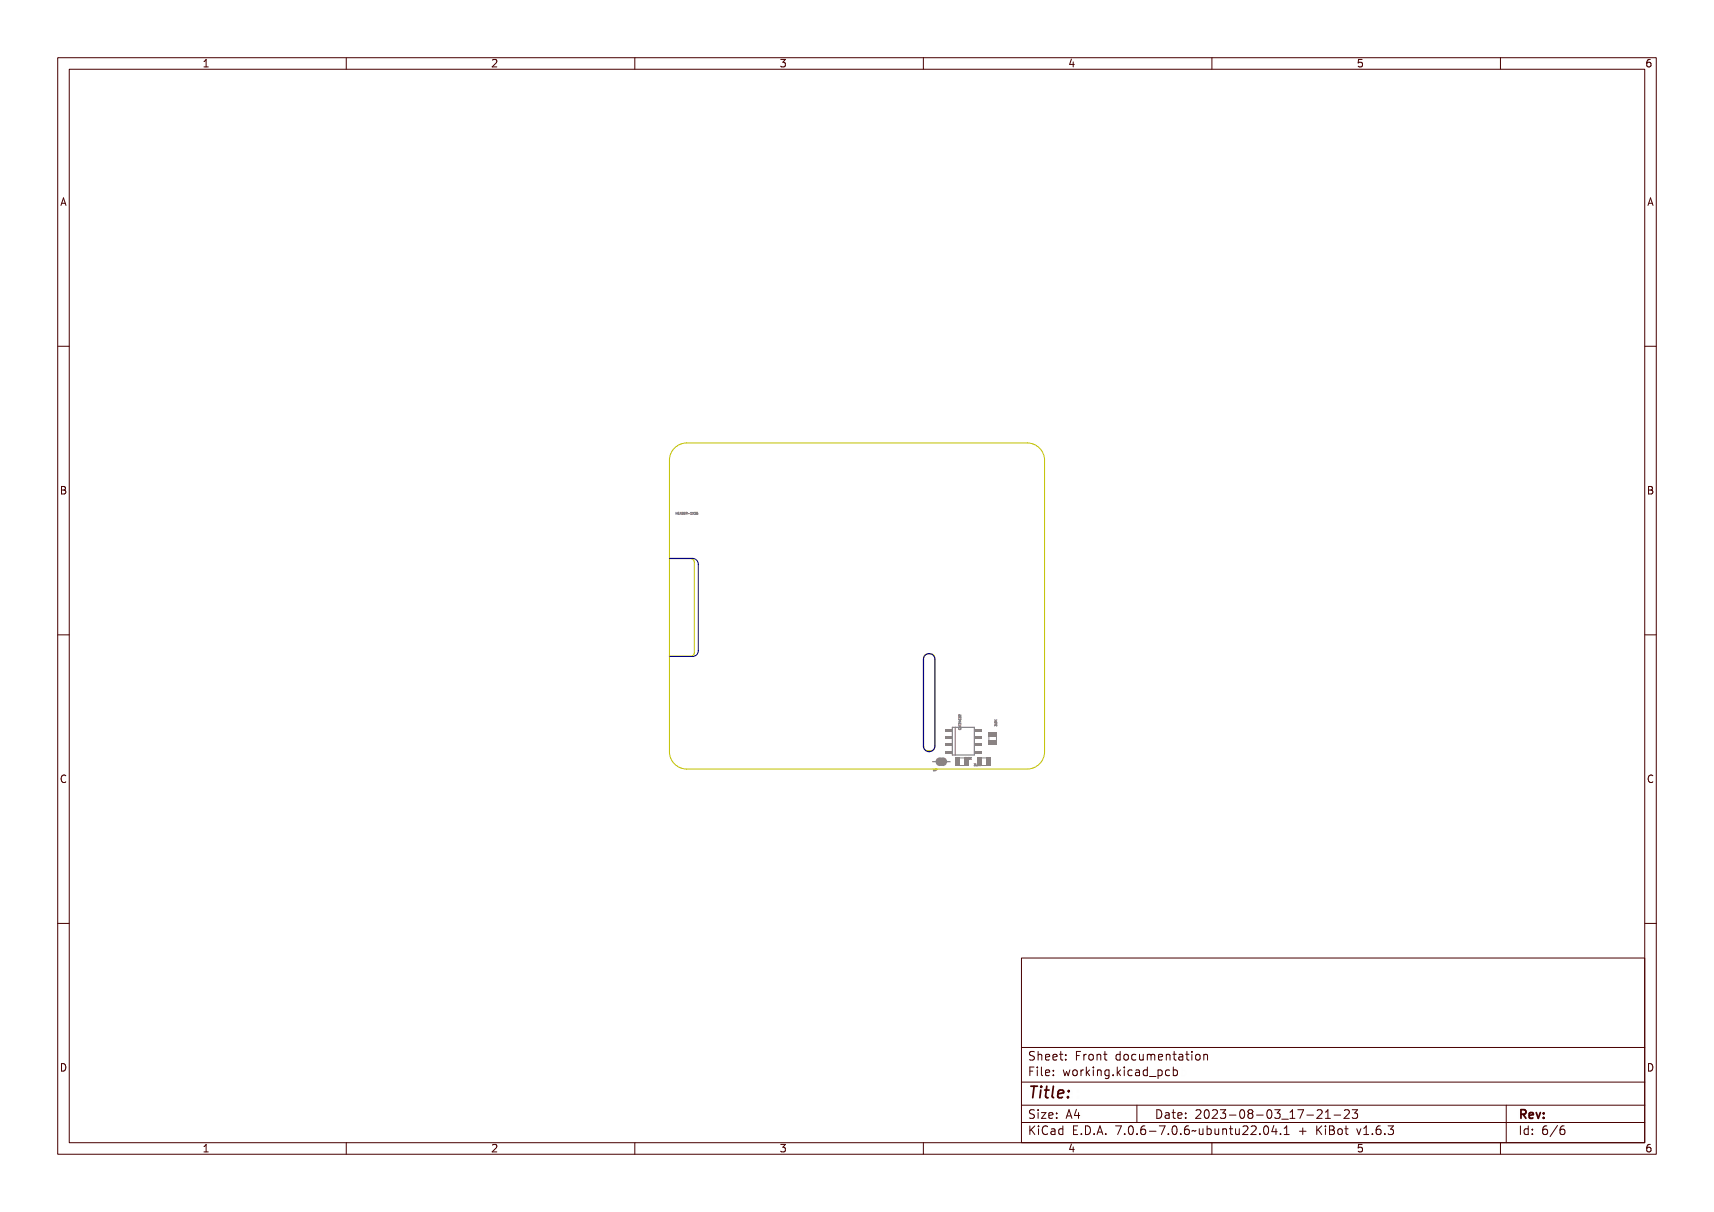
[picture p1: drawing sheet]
<svg xmlns="http://www.w3.org/2000/svg" width="297mm" height="210mm" viewBox="0 0 297 210" stroke-linecap="round" stroke-linejoin="round" font-family="sans-serif">
<defs><g id="words">
<text font-size="2.7" fill="#480000" x="178" y="190.3">Title:</text>
<g font-size="2" fill="#480000">
<text x="178" y="183.7">Sheet: Front documentation</text>
<text x="178" y="186.5">File: working.kicad_pcb</text>
<text x="178" y="193.9">Size: A4</text>
<text x="178" y="196.6">KiCad E.D.A. 7.0.6-7.0.6~ubuntu22.04.1 + KiBot v1.6.3</text>
<text x="200" y="193.9">Date: 2023-08-03_17-21-23</text>
<text x="263" y="196.6">Id: 6/6</text>
<text x="263" y="193.9">Rev:</text>
</g>
<g font-size="1.7" fill="#480000">
<text x="35" y="11.7">1</text>
<text x="85" y="11.7">2</text>
<text x="135" y="11.7">3</text>
<text x="185" y="11.7">4</text>
<text x="235" y="11.7">5</text>
<text x="285" y="11.7">6</text>
<text x="10.5" y="35.7">A</text>
<text x="285.5" y="35.7">A</text>
<text x="10.5" y="85.6">B</text>
<text x="285.5" y="85.6">B</text>
<text x="10.5" y="135.7">C</text>
<text x="285.5" y="135.7">C</text>
<text x="10.5" y="185.6">D</text>
<text x="285.5" y="185.6">D</text>
<text x="35" y="199.7">1</text>
<text x="85" y="199.7">2</text>
<text x="135" y="199.7">3</text>
<text x="185" y="199.7">4</text>
<text x="235" y="199.7">5</text>
<text x="285" y="199.7">6</text>
</g>
<g font-size=".5" fill="#848484">
<text x="117" y="89.2">HEADER-1X25</text>
<text x="172.8" y="125.9" transform="rotate(-90 172.8 125.9)">3.9K</text>
<text x="166.5" y="126.5" transform="rotate(-90 166.5 126.5)">CAT24C32</text>
<text x="167.3" y="131.6">3.9K</text>
<text x="161.6" y="133.6">WP</text>
<text x="168.7" y="132.7">3.9K</text>
</g>
</g></defs>
<g fill="none" stroke="#848484" stroke-width=".17">
<path d="M117.1 88.8v.2l.2-.2v.4l-.1-.2h-.1v.2zM117.4 88.8h.2l-.2 .1v.1h.2h-.2v.1l.2 .1h-.2zM117.7 88.8l.2 .4-.1-.1-.2 .1zM117.7 88.9l.1 .2h-.1zM117.9 88.8a.18 .18 0 0 1 .3 .2 .18 .18 0 0 1-.3 .2zM118 88.9h.1l-.1 .2zM118.2 88.8h.2l-.1 .1v.1h.1h-.1v.1l.1 .1h-.2zM118.5 88.8l.2 .1 .1 .3-.2-.2-.1 .2zM118.6 88.9l.1 .1h-.1zM118.9 89l.1 .1zM119.1 88.8h.1l.1 .4h-.2zM119.4 88.8l.1 .2 .1-.2-.1 .2 .1 .2-.1-.2-.1 .2 .1-.2z"/>
<path d="M119.7 88.8a.16 .16 0 0 1 .2 .2 .16 .16 0 0 1-.2 .1l.2 .1h-.2l.1-.3zM120 88.8h.2l-.2 .1 .2 .1-.1 .2h-.1l.1-.1-.1-.1zM120.4 88.8l.2 .1-.3 .2h.3M120.9 88.8h-.2v.1h.2v.2h-.2M162.3 133.3v.1M166.1 124h.1M166.2 124v.1M166.2 126.1l.3-.2v.1v.2zM166.2 125.7l.3 .1h-.3v.1zM166.2 125.1l.3 .1-.1 .1zM166.2 123.8l-.1 .2M166.2 123.8h.1"/>
<path d="M166.2 126.3l.2 .1 .1-.1a.16 .16 0 0 1-.2 .2 .16 .16 0 0 1-.1-.2zM166.2 124.8l.2 .2 .1-.2a.18 .18 0 0 1-.2 .3 .16 .16 0 0 1-.1-.3zM166.2 125.4l.3 .2v-.2v.2l-.2-.2-.1 .2zM166.2 124.6l.3-.1v.2l-.1-.1v.1l-.1-.1-.1 .1zM166.2 124.3l.3 .1v-.2v.2l-.2-.1-.1 .1zM166.2 126.1l.2-.1v.1zM166.2 125.2h.2v.1zM166.2 123.8l.3 .3v-.3M166.3 131.3h.8M166.3 132.6h.8M167.3 131.2l.2 .1v.3h-.2l.2-.1-.1-.1 .1-.1zM167.7 131.5l.1 .1z"/>
<path d="M167.9 131.3l.1-.1a.17 .17 0 0 1 .1 .2 .17 .17 0 0 1-.2 .2l.2-.2h-.2zM168.2 131.2v.2l.2-.2-.1 .2 .2 .2-.2-.2-.1 .2zM168.8 132.4h.1v.3h-.2l.2-.1h-.1l.1-.1zM169.1 132.7h.1zM169.3 132.4h.1a.17 .17 0 0 1 .2 .2 .17 .17 0 0 1-.3 .1l.2-.1h-.2zM169.6 132.4l.1 .1 .2-.1-.2 .1 .2 .2-.2-.1-.1 .1zM172.4 124.7l.2 .2 .2-.2-.2 .2 .2 .1h-.4l.2-.1zM172.4 125.7l.3-.1 .1 .3-.1-.2-.1 .1-.1-.1-.1 .1zM172.5 125.1h.2l.1 .1-.2-.1v.1l-.1 .1zM172.7 125.4l.1 .1z"/>
<circle cx="168" cy="131.4" r=".08"/>
<circle cx="169.4" cy="132.5" r=".08"/>
<circle cx="172.5" cy="125.2" r=".08"/>
</g>
<g fill="#848484">
<path d="M165.6 131.3h.7v1.4h-.7z" fill-rule="evenodd"/>
<path d="M167 131.3h.8v1.4h-.8z" fill-rule="evenodd"/>
</g>
<path d="M171.3 127.5v.8M172.7 127.5v.8" fill="none" stroke="#848484" stroke-width=".17"/>
<g fill="#848484">
<path d="M171.3 128.3h1.4v.7h-1.4z" fill-rule="evenodd"/>
<path d="M171.3 126.8h1.4v.8h-1.4z" fill-rule="evenodd"/>
</g>
<path d="M161.6 132h.5M164.1 132h.5M165 126h3.8v4.8h-3.8zM165.5 126v4.8" fill="none" stroke="#848484" stroke-width=".2"/>
<path d="M162.9 131.9l-.2 .1 .2 .1M163.4 131.9l.1 .1-.1 .1" fill="none" stroke="#848484" stroke-width="1.3"/>
<g fill="#848484">
<path d="M168.9 126.3h1.1v.5h-1.1z" fill-rule="evenodd"/>
<path d="M163.8 126.3h1.1v.5h-1.1z" fill-rule="evenodd"/>
<path d="M168.9 127.5h1.1v.5h-1.1z" fill-rule="evenodd"/>
<path d="M163.8 127.5h1.1v.5h-1.1z" fill-rule="evenodd"/>
<path d="M168.9 128.8h1.1v.5h-1.1z" fill-rule="evenodd"/>
<path d="M163.8 128.8h1.1v.5h-1.1z" fill-rule="evenodd"/>
<path d="M168.9 130.1h1.1v.5h-1.1z" fill-rule="evenodd"/>
<path d="M163.8 130.1h1.1v.5h-1.1z" fill-rule="evenodd"/>
</g>
<path d="M170.1 132.6h.8M170.1 131.3h.7" fill="none" stroke="#848484" stroke-width=".17"/>
<g fill="#848484">
<path d="M170.8 131.3h.8v1.4h-.8z" fill-rule="evenodd"/>
<path d="M169.4 131.3h.7v1.4h-.7z" fill-rule="evenodd"/>
</g>
<path d="M116.7 77.9a2.99 2.99 0 0 1 2.3-1.1h59a3 3 0 0 1 3 3v50.5a3 3 0 0 1-3 3h-59a3 3 0 0 1-3-3v-50.5l.1-.7zM116 96.8h3.7a.63 .63 0 0 1 .6 .6v15.7a.63 .63 0 0 1-.6 .6h-3.7M160.3 113.5a1.23 1.23 0 0 1 1.6 .2l.1 15.7a.63 .63 0 0 1-.7 .7h-.6a.63 .63 0 0 1-.6-.7v-15.4z" fill="none" stroke="#c2c200" stroke-width=".17"/>
<path d="M116 96.8h4a1 1 0 0 1 1 1v15a1 1 0 0 1-1 1h-3.9M160.3 113.5a1 1 0 0 1 1.1-.2 1 1 0 0 1 .6 1v15a1 1 0 0 1-1 1 1 1 0 0 1-1-1v-15z" fill="none" stroke="#000084" stroke-width=".17"/>
<g fill="none" stroke="#480000" stroke-width=".17">
<path d="M10 10h277v190h-277zM12 12h273v186h-273zM60 10v2M110 10v2M160 10v2M210 10v2M260 10v2M10 60h2M285 60h2M10 110h2M285 110h2M10 160h2"/>
<path d="M285 160h2M177 166h108v32h-108zM60 198v2M110 198v2M160 198v2M177 181.5h108M177 187.5h108M177 191.5h108M177 194.5h108M178.1 195.2h.2v.6l.6-.6h.3l-.6 .6 .6 .8h-.2l-.5-.7-.2 .2v.5h-.2zM178.2 185h.9v.2h-.7v.4h.6v.2h-.6v.7h-.2zM178.3 182.4l.5-.1h.2v.2a.31 .31 0 0 0-.5-.1 .31 .31 0 0 0 0 .5 .5 .5 0 0 1 .6 .6 .5 .5 0 0 1-.8 .2l-.1-.2a.34 .34 0 0 0 .4 .1 .34 .34 0 0 0 .1-.5 .47 .47 0 0 1-.5-.2 .47 .47 0 0 1 .1-.5z"/>
<path d="M178.3 192.5l.5-.1h.2v.2a.31 .31 0 0 0-.5-.1 .31 .31 0 0 0 0 .5 .5 .5 0 0 1 .6 .6 .5 .5 0 0 1-.8 .2l-.1-.2a.34 .34 0 0 0 .4 .1 .34 .34 0 0 0 .1-.5 .47 .47 0 0 1-.5-.2 .47 .47 0 0 1 .1-.5zM179.4 182.2h.2v.6a.35 .35 0 0 1 .4-.1 .35 .35 0 0 1 .2 .4v.6h-.2v-.8h-.4v.8h-.2zM179.5 185.4h.4v.9h.4v.2h-.9v-.2h.3v-.8h-.2zM179.5 192.8h.4v.9h.4v.1h-.9v-.1h.3v-.8h-.2zM179.5 195.6h.4v.9h.4v.1h-.9v-.1h.3v-.8h-.2zM179.7 184.9h.2v.3h-.2zM179.7 192.3h.2v.3h-.2zM179.7 195.1h.2v.3h-.2zM180.6 184.9h.4v1.3l.4 .1v.2l-.5-.2v-1.2h-.3zM180.6 192.8h.8v.1l-.6 .8h.6v.1h-.8v-.1l.6-.8h-.6zM180.7 182.8a.49 .49 0 0 1 .6-.1 .49 .49 0 0 1 .2 .5h-.8a.42 .42 0 0 0 .3 .4 .42 .42 0 0 0 .4-.1v.2a.6 .6 0 0 1-.8-.1 .6 .6 0 0 1 .1-.8zM180.7 195.4l.5-.2h.3v.2a.43 .43 0 0 0-.6 0 .43 .43 0 0 0-.2 .5 .43 .43 0 0 0 .2 .5 .43 .43 0 0 0 .6 0v.2a.66 .66 0 0 1-.8-.1 .66 .66 0 0 1-.1-.8z"/>
<path d="M180.8 182.9l.4-.1 .1 .3h-.6zM181.8 195.6h.2a.45 .45 0 0 1 .5 0 .45 .45 0 0 1 .1 .4v.6h-.1v-.1a.38 .38 0 0 1-.5 .2 .38 .38 0 0 1-.2-.5 .38 .38 0 0 1 .4-.2h.3a.35 .35 0 0 0-.3-.4 .35 .35 0 0 0-.4 .2zM181.9 182.8a.49 .49 0 0 1 .6-.1 .49 .49 0 0 1 .2 .5h-.8a.42 .42 0 0 0 .3 .4 .42 .42 0 0 0 .5-.1v.2a.6 .6 0 0 1-.9-.1 .6 .6 0 0 1 .1-.8zM181.9 185.5a.49 .49 0 0 1 .6-.1 .49 .49 0 0 1 .2 .5h-.8a.42 .42 0 0 0 .3 .4 .42 .42 0 0 0 .5-.1v.2a.6 .6 0 0 1-.9-.1 .6 .6 0 0 1 .1-.8zM181.9 192.9a.49 .49 0 0 1 .6-.1 .49 .49 0 0 1 .2 .5h-.8a.42 .42 0 0 0 .3 .4 .42 .42 0 0 0 .5-.1v.2a.6 .6 0 0 1-.9-.1 .6 .6 0 0 1 .1-.8zM182 196.2l.5-.1a.31 .31 0 0 1-.2 .4 .31 .31 0 0 1-.4-.1zM182 182.9l.4-.1 .1 .3h-.6zM182 185.6l.4-.1 .1 .3h-.6zM182 193l.4-.1 .1 .3h-.6zM183 195.7l.4-.2 .2 .2v-.6h.2v1.5h-.2v-.1a.42 .42 0 0 1-.5 .1 .42 .42 0 0 1-.2-.5zM183.2 195.8l.1-.1a.4 .4 0 0 1 .3 .4 .4 .4 0 0 1-.3 .4l-.2-.2zM183.2 182.3h.2v.4h.4v.1h-.4l.1 .8h.3v.1h-.2a.3 .3 0 0 1-.4-.3v-.6h-.3v-.1h.3z"/>
<path d="M183.3 185.4h.2v.3h-.2zM183.3 186.2h.2v.3h-.2zM183.3 192.8h.2v.3h-.2zM183.3 193.6h.2v.2h-.2zM184.5 182.7h.2v.3h-.2zM184.5 183.5h.2v.2h-.2zM185.2 185.4h.2l.2 .8 .1-.5h.2l.2 .5 .1-.8h.2l-.2 1.1h-.2l-.2-.7-.2 .7h-.1zM185.4 195.2h.9v.2h-.7v.4h.6v.2h-.6v.5h.7v.1h-.9zM185.7 192.4h.2l.5 1.4h-.2l-.1-.3h-.5l-.1 .3h-.2zM185.8 192.6l.2 .7h-.4zM186.6 182.3h.9v.2h-.7v.4h.6v.2h-.6v.6h-.2zM186.7 185.5a.52 .52 0 0 1 .8 .4 .52 .52 0 0 1-.8 .4l-.1-.4z"/>
<path d="M186.8 185.6l.1-.1a.39 .39 0 0 1 .4 .4 .39 .39 0 0 1-.4 .4l-.1-.2zM186.9 196.4h.2v.2h-.2zM187.1 192.4h.2v.9h.2v.2h-.2v.3h-.2v-.3h-.6v-.2zM187.1 192.6v.7h-.4zM187.8 195.2a.76 .76 0 0 1 .9 .7 .76 .76 0 0 1-.9 .7zM188 195.4a.57 .57 0 0 1 .5 .5 .57 .57 0 0 1-.5 .6zM188 182.7h.2v.2a.3 .3 0 0 1 .3-.3 .3 .3 0 0 1 .3 .3 .37 .37 0 0 0-.5-.1 .37 .37 0 0 0-.1 .4v.5h-.2zM188 185.4h.2v.2a.3 .3 0 0 1 .3-.3 .3 .3 0 0 1 .3 .3 .37 .37 0 0 0-.5-.1 .37 .37 0 0 0-.1 .4v.6h-.2zM189.1 184.9h.1v.9l.5-.4h.2l-.4 .4 .5 .7h-.2l-.4-.6-.2 .1v.5h-.1zM189.1 182.8a.52 .52 0 0 1 .8 .4 .52 .52 0 0 1-.8 .4l-.1-.4zM189.2 182.9l.1-.1a.39 .39 0 0 1 .4 .4 .39 .39 0 0 1-.4 .4l-.1-.2zM189.3 196.4h.3v.2h-.3z"/>
<path d="M190.2 182.7h.2v.1a.35 .35 0 0 1 .4-.1 .35 .35 0 0 1 .3 .4v.6h-.2l-.1-.8h-.3l-.1 .8h-.2zM190.3 185.4h.4v.9h.4v.2h-.9v-.2h.4v-.8h-.3zM190.5 195.2h.3l.4 1.4h-.2l-.1-.3h-.5l-.1 .3h-.2zM190.6 184.9h.1v.3h-.1zM190.6 195.4l.2 .7h-.4zM191.4 185.4h.2v.1a.35 .35 0 0 1 .4-.1 .35 .35 0 0 1 .3 .4v.7h-.2l-.1-.9h-.3l-.1 .9h-.2zM191.7 182.3h.1v.4h.4v.1h-.4l.1 .8h.3v.1h-.2a.3 .3 0 0 1-.3-.3v-.6h-.3v-.1h.3zM191.7 196.4h.3v.2h-.3zM192.7 185.5l.3-.2 .3 .2v-.1h.2v1a.53 .53 0 0 1-.8 .4v-.2a.36 .36 0 0 0 .4 .1 .36 .36 0 0 0 .2-.4l-.1 .1a.53 .53 0 0 1-.7-.3 .53 .53 0 0 1 .2-.6zM192.8 185.6l.1-.1a.39 .39 0 0 1 .4 .4 .39 .39 0 0 1-.4 .4l-.1-.2zM193.8 195.2h.9l-.5 1.4h-.2l.5-1.2h-.7zM193.9 182.8l.3-.2 .3 .2v-.6h.2v1.5h-.2v-.1a.42 .42 0 0 1-.6 .1 .42 .42 0 0 1-.1-.5z"/>
<path d="M194.1 182.8a.4 .4 0 0 1 .4 .4 .4 .4 0 0 1-.4 .4l-.2-.4zM194.1 186.2h.3v.3h-.3zM195.1 184.9h.2v.9l.4-.4h.3l-.5 .4 .5 .7h-.2l-.4-.6-.1 .1v.5h-.2zM195.1 182.8a.52 .52 0 0 1 .8 .4 .52 .52 0 0 1-.8 .4l-.1-.4zM195.2 182.9l.1-.1a.39 .39 0 0 1 .4 .4 .39 .39 0 0 1-.4 .4l-.1-.2zM195.3 196.4h.3v.2h-.3zM196.3 185.4h.5v.9h.3v.2h-.9v-.2h.4v-.8h-.3zM196.3 195.4a.5 .5 0 0 1 .7-.1 .5 .5 0 0 1 .1 .6 .52 .52 0 0 1-.4 .8 .52 .52 0 0 1-.5-.8zM196.4 182.8a.39 .39 0 0 1 .4-.2 .39 .39 0 0 1 .3 .3 .4 .4 0 0 0-.6 0 .4 .4 0 0 0 0 .6 .4 .4 0 0 0 .6 0 .41 .41 0 0 1-.4 .3 .41 .41 0 0 1-.4-.3v-.5zM196.5 195.4a.57 .57 0 0 1 .4 .9l-.3 .2a.86 .86 0 0 1-.1-1.1zM196.6 184.9h.2v.3h-.2zM197 191.5v3"/>
<path d="M197.4 182.7h.2v.8l.2 .1 .3-.2v-.7h.2v1h-.2v-.1a.35 .35 0 0 1-.4 .2 .35 .35 0 0 1-.3-.5zM197.6 185.5a.39 .39 0 0 1 .4-.2 .39 .39 0 0 1 .3 .3 .4 .4 0 0 0-.6 0 .4 .4 0 0 0 0 .6 .4 .4 0 0 0 .6 0 .41 .41 0 0 1-.4 .3 .41 .41 0 0 1-.4-.3v-.5zM197.7 196.4h.3v.2h-.3zM198.6 182.7h.1l.2-.1a.22 .22 0 0 0 .2 .2 .22 .22 0 0 0 .2-.2l.2 .3 .1 .8h-.2v-.8l-.1-.1-.2 .1v.8h-.1v-.8l-.2-.1-.1 .1v.8h-.1zM198.7 185.4h.1a.45 .45 0 0 1 .5 0 .45 .45 0 0 1 .2 .4v.7h-.2v-.2a.38 .38 0 0 1-.5 .2 .38 .38 0 0 1-.2-.5 .38 .38 0 0 1 .5-.2h.2a.35 .35 0 0 0-.3-.4 .35 .35 0 0 0-.3 .2zM198.7 195.4l.5-.2h.2v.2a.43 .43 0 0 0-.5 0 .43 .43 0 0 0-.1 .5 .48 .48 0 0 1 .7 0 .48 .48 0 0 1-.1 .7 .48 .48 0 0 1-.7-.1l-.1-.6zM198.8 186l.5-.1a.31 .31 0 0 1-.1 .4 .31 .31 0 0 1-.4-.1zM198.9 195.9a.29 .29 0 0 1 .4 .1 .29 .29 0 0 1-.1 .4 .29 .29 0 0 1-.4-.1zM199.9 185.5l.3-.2 .3 .2v-.6h.2v1.6h-.2v-.2a.42 .42 0 0 1-.5 .1 .42 .42 0 0 1-.2-.5zM199.9 182.8a.49 .49 0 0 1 .6-.1 .49 .49 0 0 1 .2 .5h-.7a.42 .42 0 0 0 .2 .4 .42 .42 0 0 0 .5-.1v.2a.6 .6 0 0 1-.8-.1 .6 .6 0 0 1 0-.8zM200 196h.5v.2h-.5zM200 185.6l.1-.1a.39 .39 0 0 1 .4 .4 .39 .39 0 0 1-.4 .4l-.1-.2z"/>
<path d="M200.1 182.9l.3-.1 .2 .3h-.6zM200.1 192.4a.76 .76 0 0 1 1 .7 .76 .76 0 0 1-1 .7zM200.3 192.6a.57 .57 0 0 1 .6 .5 .57 .57 0 0 1-.6 .6zM200.9 186.8l1.2 .1zM201 195.2h.9l-.5 1.4h-.2l.5-1.2h-.7zM201.1 182.7h.1v.1a.35 .35 0 0 1 .5-.1 .35 .35 0 0 1 .2 .4v.6h-.2v-.8h-.4l-.1 .8h-.1zM201.4 192.8h.2a.45 .45 0 0 1 .5 0 .45 .45 0 0 1 .1 .4v.6h-.1v-.1a.38 .38 0 0 1-.5 .2 .38 .38 0 0 1-.2-.5 .38 .38 0 0 1 .4-.2h.3a.35 .35 0 0 0-.3-.4 .35 .35 0 0 0-.4 .2zM201.6 193.4l.5-.1a.31 .31 0 0 1-.2 .4 .31 .31 0 0 1-.4-.1zM202.2 185.4h.2v.1a.46 .46 0 0 1 .6 0 .46 .46 0 0 1 .1 .6 .39 .39 0 0 1-.2 .4 .39 .39 0 0 1-.5-.2v.6h-.2zM202.5 182.3h.2v.4h.4v.1h-.4v.8h.4v.1h-.2a.3 .3 0 0 1-.4-.3v-.6h-.3v-.1h.3zM202.5 185.6l.1-.1a.4 .4 0 0 1 .4 .4 .4 .4 0 0 1-.4 .4l-.2-.2zM202.5 196.4h.3v.2h-.3z"/>
<path d="M202.8 192.4h.2v.4h.4v.1h-.4l.1 .8h.3v.1h-.2a.3 .3 0 0 1-.4-.3v-.6h-.3v-.1h.3zM203.5 182.7h.2a.45 .45 0 0 1 .4 0 .45 .45 0 0 1 .2 .4v.6h-.2v-.1a.38 .38 0 0 1-.5 .2 .38 .38 0 0 1-.2-.5 .38 .38 0 0 1 .5-.2h.2a.35 .35 0 0 0-.2-.4 .35 .35 0 0 0-.4 .2zM203.5 195.4a.5 .5 0 0 1 .7-.1 .5 .5 0 0 1 .1 .6 .52 .52 0 0 1-.4 .8 .52 .52 0 0 1-.5-.8zM203.6 185.5a.39 .39 0 0 1 .4-.2 .39 .39 0 0 1 .3 .3 .4 .4 0 0 0-.5 0 .4 .4 0 0 0 0 .6 .4 .4 0 0 0 .5 0 .41 .41 0 0 1-.4 .3 .41 .41 0 0 1-.4-.3v-.5zM203.7 183.3l.4-.1a.31 .31 0 0 1-.1 .4 .31 .31 0 0 1-.4-.1zM203.7 195.4a.57 .57 0 0 1 .4 .9l-.2 .2a.86 .86 0 0 1-.2-1.1zM203.9 192.9a.49 .49 0 0 1 .6-.1 .49 .49 0 0 1 .2 .5h-.8a.42 .42 0 0 0 .3 .4 .42 .42 0 0 0 .5-.1v.2a.6 .6 0 0 1-.9-.1 .6 .6 0 0 1 .1-.8zM204 193l.4-.1 .1 .3h-.6zM204.7 184.9h.1v.6a.45 .45 0 0 1 .7 0 .45 .45 0 0 1 0 .6 .39 .39 0 0 1-.2 .4 .39 .39 0 0 1-.5-.2v.2h-.1zM204.9 182.3h.2v.4h.4v.1h-.4v.8h.4v.1h-.2a.3 .3 0 0 1-.4-.3v-.6h-.3v-.1h.3zM204.9 185.6l.1-.1a.39 .39 0 0 1 .4 .4 .39 .39 0 0 1-.4 .4l-.1-.2zM204.9 196.4h.3v.2h-.3z"/>
<path d="M205.3 192.8h.2v.3h-.2zM205.3 193.6h.2v.2h-.2zM205.9 182.7h.5v.9h.3v.1h-.9v-.1h.4v-.8h-.3zM205.9 195.4l.5-.2h.2v.2a.43 .43 0 0 0-.5 0 .43 .43 0 0 0-.1 .5 .48 .48 0 0 1 .7 0 .48 .48 0 0 1-.1 .7 .48 .48 0 0 1-.7-.1l-.1-.6zM206.1 195.9a.29 .29 0 0 1 .4 .1 .29 .29 0 0 1-.1 .4 .29 .29 0 0 1-.4-.1zM206.2 182.2h.2v.3h-.2zM207 196l.3-.1 .5 .1 .2-.1a.38 .38 0 0 1-.7 .2l-.3 .1zM207.1 182.8a.52 .52 0 0 1 .8 .4 .52 .52 0 0 1-.8 .4l-.1-.4zM207.3 182.9l.1-.1a.39 .39 0 0 1 .4 .4 .39 .39 0 0 1-.4 .4l-.2-.2zM207.4 192.5a.53 .53 0 0 1 .8 .1 .53 .53 0 0 1-.3 .7l-.3 .4h.7v.1h-.9v-.1l.3-.4a.49 .49 0 0 0 .2-.7l-.5 .1zM208.3 182.7h.1v.1a.35 .35 0 0 1 .5-.1 .35 .35 0 0 1 .2 .4v.6h-.2v-.8h-.4l-.1 .8h-.1zM208.3 195.6h.1l.1 .8 .2 .1 .2-.2v-.7h.2v1h-.2v-.1a.35 .35 0 0 1-.4 .2 .35 .35 0 0 1-.2-.5z"/>
<path d="M208.7 192.6a.5 .5 0 0 1 .6-.1 .5 .5 0 0 1 .2 .6 .52 .52 0 0 1-.5 .8 .52 .52 0 0 1-.4-.8zM208.9 192.6a.57 .57 0 0 1 .4 .9l-.3 .2a.86 .86 0 0 1-.1-1.1zM209.5 195.1h.2v.6a.45 .45 0 0 1 .6-.1 .45 .45 0 0 1 .1 .7 .39 .39 0 0 1-.3 .4 .39 .39 0 0 1-.4-.2v.1h-.2zM209.7 195.8l.1-.1a.4 .4 0 0 1 .4 .4 .4 .4 0 0 1-.4 .4l-.1-.2zM209.8 192.5a.53 .53 0 0 1 .8 .1 .53 .53 0 0 1-.3 .7l-.3 .4h.7v.1h-.9v-.1l.3-.4a.49 .49 0 0 0 .2-.7l-.5 .1zM210 198v2M210.7 195.6h.2v.8l.2 .1 .2-.2v-.7h.2v1h-.2v-.1a.35 .35 0 0 1-.4 .2 .35 .35 0 0 1-.2-.5zM211 192.4a.46 .46 0 0 1 .6 0 .46 .46 0 0 1 .1 .6l-.1 .1a.45 .45 0 0 1 .2 .6 .45 .45 0 0 1-.6 .2l-.2-.1v-.2a.35 .35 0 0 0 .5 .1 .35 .35 0 0 0 0-.5h-.3v-.2a.28 .28 0 0 0 .4-.1 .28 .28 0 0 0 0-.3 .28 .28 0 0 0-.4 0h-.2zM211.9 195.6h.2v.1a.35 .35 0 0 1 .4-.1 .35 .35 0 0 1 .2 .4v.6h-.2v-.8h-.4v.8h-.2zM212.4 193.2h.5v.2h-.5zM213.3 195.2h.2v.4h.4v.1h-.4v.8h.4v.1h-.2a.3 .3 0 0 1-.4-.3v-.6h-.3v-.1h.3zM213.5 192.6a.5 .5 0 0 1 .6-.1 .5 .5 0 0 1 .2 .6 .52 .52 0 0 1-.5 .8 .52 .52 0 0 1-.4-.8z"/>
<path d="M213.7 192.6a.57 .57 0 0 1 .4 .9l-.3 .2a.86 .86 0 0 1-.1-1.1zM214.3 195.6h.2v.8l.2 .1 .2-.2v-.7h.2v1h-.2v-.1a.35 .35 0 0 1-.4 .2 .35 .35 0 0 1-.2-.5zM214.7 192.5a.41 .41 0 0 1 .7-.1 .41 .41 0 0 1-.2 .7 .42 .42 0 0 1 .2 .6 .42 .42 0 0 1-.7 0 .42 .42 0 0 1 .2-.6l-.3-.2zM215.5 195.3a.53 .53 0 0 1 .8 .1 .53 .53 0 0 1-.3 .7l-.3 .4h.6v.1h-.9v-.1l.4-.4a.49 .49 0 0 0 .2-.8l-.5 .2zM216 193.2h.5v.2h-.5zM216.7 195.3a.53 .53 0 0 1 .8 .1 .53 .53 0 0 1-.3 .7l-.3 .4h.6v.1h-.9v-.1l.4-.4a.49 .49 0 0 0 .2-.8l-.5 .2zM217.1 192.6a.5 .5 0 0 1 .7-.1 .5 .5 0 0 1 .1 .6 .52 .52 0 0 1-.5 .8 .52 .52 0 0 1-.4-.8zM217.3 192.6a.57 .57 0 0 1 .4 .9l-.3 .2a.86 .86 0 0 1-.1-1.1zM218.2 196.4h.2v.2h-.2zM218.2 192.4a.46 .46 0 0 1 .6 0 .46 .46 0 0 1 .1 .6l-.1 .1a.45 .45 0 0 1 .2 .6 .45 .45 0 0 1-.6 .2l-.2-.1v-.2a.35 .35 0 0 0 .5 .1 .35 .35 0 0 0 0-.5h-.3v-.2a.28 .28 0 0 0 .4-.1 .28 .28 0 0 0 0-.3 .28 .28 0 0 0-.4 0h-.2zM219.2 195.4a.5 .5 0 0 1 .6-.1 .5 .5 0 0 1 .2 .6 .52 .52 0 0 1-.5 .8 .52 .52 0 0 1-.5-.8zM219.2 194.2l1.3 .1z"/>
<path d="M219.4 195.4a.57 .57 0 0 1 .3 .9l-.2 .2a.86 .86 0 0 1-.1-1.1zM220.7 192.5l.5-.1v1.3h.3v.1h-.8v-.1h.3v-1.1h-.3zM220.8 195.2h.2v.9h.2v.2h-.2v.3h-.2v-.3h-.6v-.2zM220.8 195.4v.7h-.4zM221.8 196.4h.2v.2h-.2zM221.8 192.4h.9l-.5 1.4h-.2l.5-1.2h-.7zM222.8 195.3l.5-.1v1.3h.3v.1h-.8v-.1h.3v-1.1h-.3zM223.2 193.2h.5v.2h-.5zM224.2 192.5a.53 .53 0 0 1 .8 .1 .53 .53 0 0 1-.3 .7l-.3 .4h.7v.1h-.9v-.1l.3-.4a.49 .49 0 0 0 .2-.7l-.5 .1zM225.4 195.5h.2v.4h.4v.2h-.4v.4h-.2v-.4h-.4v-.2h.4zM225.5 192.5l.5-.1v1.3h.3v.1h-.8v-.1h.3v-1.1h-.3zM226.8 193.2h.5v.2h-.5z"/>
<path d="M227.5 195.2h.2v.6l.6-.6h.2l-.6 .6 .6 .8h-.2l-.5-.7-.1 .2v.5h-.2zM227.8 192.5a.53 .53 0 0 1 .8 .1 .53 .53 0 0 1-.2 .7l-.4 .4h.7v.1h-.9v-.1l.3-.4a.49 .49 0 0 0 .2-.7l-.5 .1zM228.8 195.6h.4v.9h.4v.1h-.9v-.1h.4v-.8h-.3zM229.1 192.4a.46 .46 0 0 1 .6 0 .46 .46 0 0 1 0 .6l-.1 .1a.45 .45 0 0 1 .3 .6 .45 .45 0 0 1-.7 .2l-.2-.1v-.2a.35 .35 0 0 0 .5 .1 .35 .35 0 0 0 0-.5h-.2v-.2a.28 .28 0 0 0 .3-.1 .28 .28 0 0 0 0-.3 .28 .28 0 0 0-.4 0h-.1zM229.1 195.1h.1v.3h-.1zM229.9 195.2h.4a.35 .35 0 0 1 .5 .2 .35 .35 0 0 1-.3 .5 .41 .41 0 0 1 .3 .5 .41 .41 0 0 1-.5 .2h-.4zM230.1 196h.2a.27 .27 0 0 1 .3 .2 .27 .27 0 0 1-.3 .3h-.2zM230.1 195.4h.2a.23 .23 0 0 1 .3 .2 .23 .23 0 0 1-.3 .2h-.2zM231.2 193.2h1.1M231.2 195.7a.52 .52 0 0 1 .8 .4 .52 .52 0 0 1-.8 .4l-.1-.4zM231.3 195.8l.1-.1a.39 .39 0 0 1 .4 .4 .39 .39 0 0 1-.4 .4l-.1-.2zM232.6 195.2h.1v.4h.4v.1h-.4l.1 .8h.3v.1h-.2a.3 .3 0 0 1-.3-.3v-.6h-.3v-.1h.3z"/>
<path d="M233 192.4l.2-.1h.3l.2 .1 .1 .3-.1 .2-.8 .9h.9M234.3 192.3h.9l-.5 .6 .5 .1v.6l-.2 .2h-.5l-.2-.2M234.6 195.6h.2l.3 .9 .4-.9h.2l-.4 1h-.3zM236 195.3l.5-.1v1.3h.3v.1h-.8v-.1h.3v-1.1h-.3zM237.4 196.4h.3v.2h-.3zM238.4 195.4l.5-.2h.2v.2a.43 .43 0 0 0-.5 0 .43 .43 0 0 0-.1 .5 .48 .48 0 0 1 .7 0 .48 .48 0 0 1-.1 .7 .48 .48 0 0 1-.7-.1l-.1-.6zM238.6 195.9a.29 .29 0 0 1 .4 .1 .29 .29 0 0 1-.1 .4 .29 .29 0 0 1-.4-.1zM239.8 196.4h.3v.2h-.3zM240.7 195.2a.46 .46 0 0 1 .6 0 .46 .46 0 0 1 .1 .6l-.1 .1a.45 .45 0 0 1 .2 .6 .45 .45 0 0 1-.6 .2l-.2-.1v-.2a.35 .35 0 0 0 .5 .1 .35 .35 0 0 0 0-.5l-.3-.1v-.1a.28 .28 0 0 0 .4-.1 .28 .28 0 0 0 0-.3 .28 .28 0 0 0-.4 0h-.2zM260 198v2M261 191.5v6.5M263.2 195.2h.8v.2h-.3v1.1h.3v.1h-.8v-.1h.3v-1.1h-.3z"/>
<path d="M264.4 195.7l.3-.2 .3 .2v-.6h.2v1.5h-.2v-.1a.42 .42 0 0 1-.5 .1 .42 .42 0 0 1-.2-.5zM264.6 195.8l.1-.1a.4 .4 0 0 1 .3 .4 .4 .4 0 0 1-.3 .4l-.2-.2zM265.9 195.6h.2v.3h-.2zM265.9 196.4h.2v.2h-.2zM268.1 195.4l.5-.2h.2v.2a.43 .43 0 0 0-.5 0 .43 .43 0 0 0-.2 .5 .48 .48 0 0 1 .7 0 .48 .48 0 0 1-.1 .7 .48 .48 0 0 1-.6-.1l-.2-.6zM268.2 195.9a.29 .29 0 0 1 .4 .1 .29 .29 0 0 1 0 .4 .29 .29 0 0 1-.4-.1zM269.9 195.2h.2l-.8 1.6h-.2zM270.5 195.4l.5-.2h.2v.2a.43 .43 0 0 0-.5 0 .43 .43 0 0 0-.2 .5 .48 .48 0 0 1 .7 0 .48 .48 0 0 1 0 .7 .48 .48 0 0 1-.7-.1l-.1-.6zM270.6 195.9a.29 .29 0 0 1 .4 .1 .29 .29 0 0 1 0 .4 .29 .29 0 0 1-.4-.1z"/>
<circle cx="196.7" cy="195.9" r=".13"/>
<circle cx="203.9" cy="195.9" r=".13"/>
<circle cx="209" cy="193.1" r=".13"/>
<circle cx="213.8" cy="193.1" r=".13"/>
<circle cx="215" cy="193.4" r=".29"/>
<circle cx="215" cy="192.8" r=".25"/>
<circle cx="217.4" cy="193.1" r=".13"/>
<circle cx="219.5" cy="195.9" r=".13"/>
</g>
<g fill="none" stroke="#480000" stroke-width=".3">
<path d="M178.1 188.4h1.4v.2h-.6v1.7h-.2v-1.7h-.6zM179.9 188.8h.7v1.3h.4v.2h-1.2v-.2h.5v-1.1h-.4zM180.3 188.3h.3v.3h-.3zM181.8 188.4h.2v.4h.6v.2h-.6v1l.2 .1h.4v.2a.55 .55 0 0 1-.8-.5v-.8h-.4v-.2h.4zM183 188.3h.6l.1 1.6 .1 .2h.4v.2a.54 .54 0 0 1-.8-.5v-1.4h-.4zM184.8 189a.65 .65 0 0 1 .8-.1 .65 .65 0 0 1 .3 .7h-1.1a.56 .56 0 0 0 .4 .5 .56 .56 0 0 0 .6-.1v.2a.81 .81 0 0 1-1.1-.1 .81 .81 0 0 1 .1-1.1zM185 189.1l.3-.1a.37 .37 0 0 1 .3 .4h-.8zM186.7 188.9h.3v.4h-.3zM186.7 189.9h.3v.4h-.3zM263.1 192.4a.73 .73 0 0 1 .9 .2v.3l-.3 .3 .5 .6h-.2l-.3-.4-.2-.2h-.2v.6h-.2zM263.3 192.6h.2a.26 .26 0 0 1 .3 .2 .26 .26 0 0 1-.2 .3h-.3zM264.5 192.9a.49 .49 0 0 1 .6-.1 .49 .49 0 0 1 .2 .5h-.8a.42 .42 0 0 0 .3 .4 .42 .42 0 0 0 .4-.1v.2a.6 .6 0 0 1-.8-.1 .6 .6 0 0 1 .1-.8z"/>
<path d="M264.6 193l.3-.1 .2 .3h-.6zM265.5 192.8h.2l.3 .9 .3-.9h.2l-.4 1h-.2zM267.1 192.8h.2v.3h-.2zM267.1 193.6h.2v.2h-.2z"/>
</g>
<use href="#words"/>
</svg>
